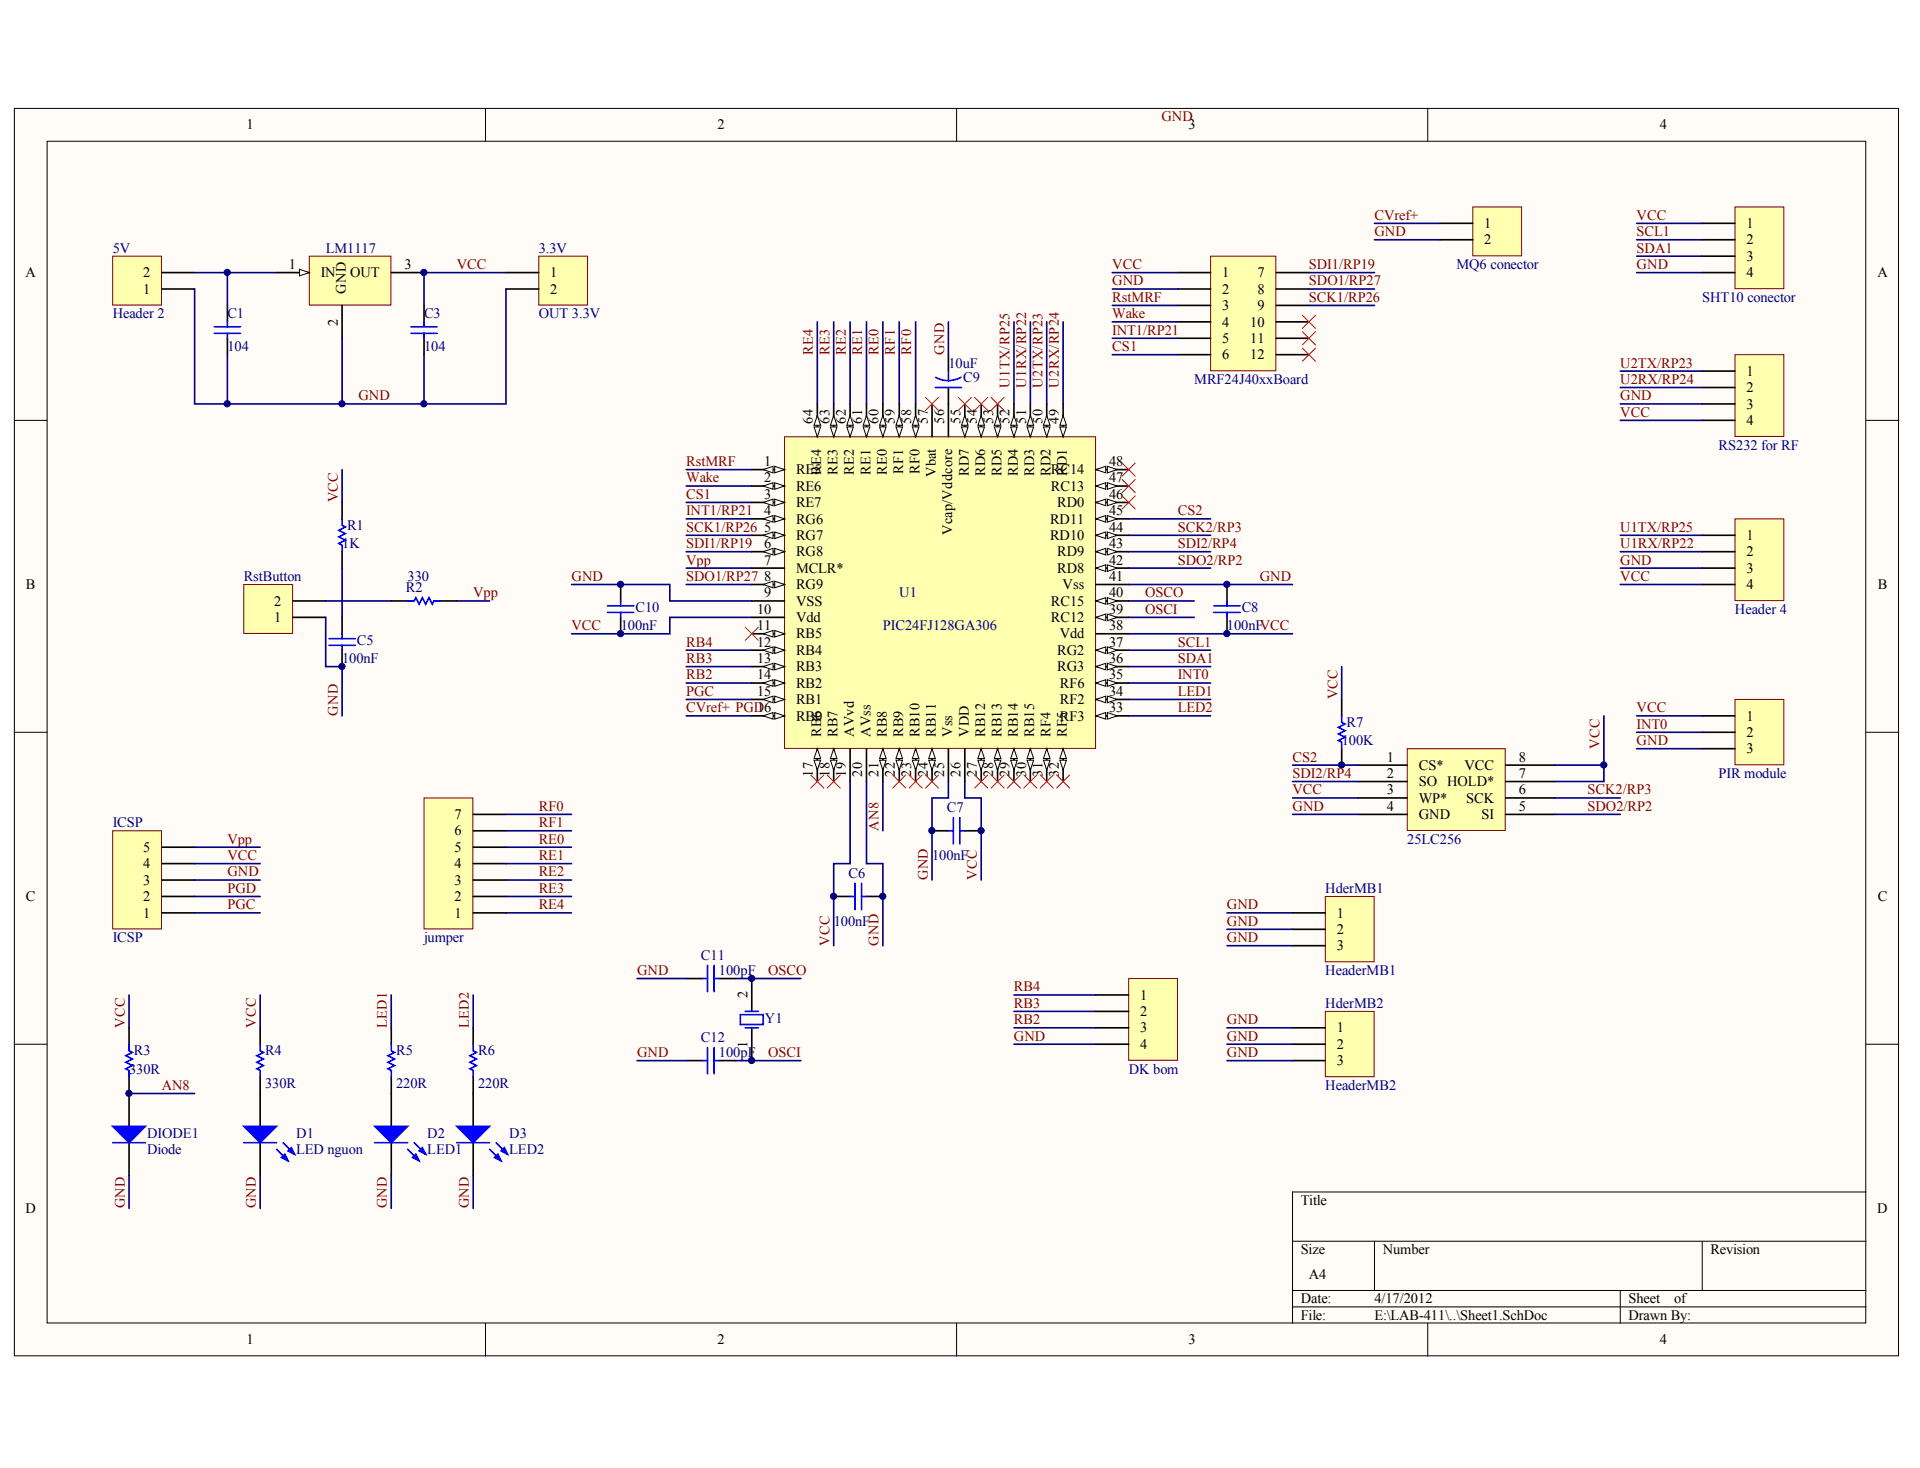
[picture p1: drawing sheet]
<svg xmlns="http://www.w3.org/2000/svg" width="271mm" height="207mm" viewBox="0 0 271 207" stroke-linecap="round" stroke-linejoin="round" font-family="sans-serif">
<defs><g id="words">
<g font-size="2" fill="#800000">
<text x="163.9" y="17.1">GND</text>
<text x="194" y="31">CVref+</text>
<text x="194" y="33.3">GND</text>
<text x="231" y="33.3">SCL1</text>
<text x="231" y="35.6">SDA1</text>
<text x="231" y="31">VCC</text>
<text x="64.5" y="38">VCC</text>
<text x="157" y="40.3">GND</text>
<text x="157" y="38">VCC</text>
<text x="184.7" y="38">SDI1/RP19</text>
<text x="184.7" y="40.3">SDO1/RP27</text>
<text x="231" y="38">GND</text>
<text x="157" y="42.6">RstMRF</text>
<text x="157" y="44.9">Wake</text>
<text x="157" y="47.2">INT1/RP21</text>
<text x="184.7" y="42.6">SCK1/RP26</text>
<text x="114.7" y="50" transform="rotate(-90 114.7 50)">RE4</text>
<text x="117" y="50" transform="rotate(-90 117 50)">RE3</text>
<text x="119.3" y="50" transform="rotate(-90 119.3 50)">RE2</text>
<text x="121.7" y="50" transform="rotate(-90 121.7 50)">RE1</text>
<text x="124" y="50" transform="rotate(-90 124 50)">RE0</text>
<text x="126.3" y="50" transform="rotate(-90 126.3 50)">RF1</text>
<text x="128.6" y="50" transform="rotate(-90 128.6 50)">RF0</text>
<text x="133.2" y="50" transform="rotate(-90 133.2 50)">GND</text>
<text x="157" y="49.5">CS1</text>
<text x="228.6" y="51.8">U2TX/RP23</text>
<text x="50.6" y="56.5">GND</text>
<text x="142.5" y="54.7" transform="rotate(-90 142.5 54.7)">U1TX/RP25</text>
<text x="144.8" y="54.7" transform="rotate(-90 144.8 54.7)">U1RX/RP22</text>
<text x="147.1" y="54.7" transform="rotate(-90 147.1 54.7)">U2TX/RP23</text>
<text x="149.4" y="54.7" transform="rotate(-90 149.4 54.7)">U2RX/RP24</text>
<text x="228.6" y="54.2">U2RX/RP24</text>
<text x="228.6" y="56.5">GND</text>
<text x="228.6" y="58.8">VCC</text>
<text x="96.8" y="65.7">RstMRF</text>
<text x="47.7" y="70.9" transform="rotate(-90 47.7 70.9)">VCC</text>
<text x="96.8" y="68.1">Wake</text>
<text x="96.8" y="70.4">CS1</text>
<text x="96.8" y="72.7">INT1/RP21</text>
<text x="96.8" y="77.3">SDI1/RP19</text>
<text x="96.8" y="75">SCK1/RP26</text>
<text x="166.2" y="75">SCK2/RP3</text>
<text x="166.2" y="77.3">SDI2/RP4</text>
<text x="166.2" y="72.7">CS2</text>
<text x="228.6" y="75">U1TX/RP25</text>
<text x="228.6" y="77.3">U1RX/RP22</text>
<text x="80.6" y="82">GND</text>
<text x="96.8" y="79.6">Vpp</text>
<text x="96.8" y="82">SDO1/RP27</text>
<text x="166.2" y="79.6">SDO2/RP2</text>
<text x="177.8" y="82">GND</text>
<text x="228.6" y="79.6">GND</text>
<text x="228.6" y="82">VCC</text>
<text x="66.8" y="84.3">Vpp</text>
<text x="80.6" y="88.9">VCC</text>
<text x="161.6" y="84.3">OSCO</text>
<text x="161.6" y="86.6">OSCI</text>
<text x="96.8" y="95.9">RB2</text>
<text x="96.8" y="93.5">RB3</text>
<text x="96.8" y="91.2">RB4</text>
<text x="166.2" y="95.9">INT0</text>
<text x="166.2" y="91.2">SCL1</text>
<text x="166.2" y="93.5">SDA1</text>
<text x="47.7" y="101" transform="rotate(-90 47.7 101)">GND</text>
<text x="96.8" y="100.5">CVref+ PGD</text>
<text x="96.8" y="98.2">PGC</text>
<text x="166.2" y="98.2">LED1</text>
<text x="166.2" y="100.5">LED2</text>
<text x="188.7" y="98.7" transform="rotate(-90 188.7 98.7)">VCC</text>
<text x="231" y="100.5">VCC</text>
<text x="182.4" y="107.4">CS2</text>
<text x="225.7" y="105.6" transform="rotate(-90 225.7 105.6)">VCC</text>
<text x="231" y="102.8">INT0</text>
<text x="231" y="105.1">GND</text>
<text x="182.4" y="109.7">SDI2/RP4</text>
<text x="182.4" y="112.1">VCC</text>
<text x="224" y="112.1">SCK2/RP3</text>
<text x="32.1" y="119">Vpp</text>
<text x="76" y="114.4">RF0</text>
<text x="76" y="116.7">RF1</text>
<text x="76" y="119">RE0</text>
<text x="124" y="117.2" transform="rotate(-90 124 117.2)">AN8</text>
<text x="182.4" y="114.4">GND</text>
<text x="224" y="114.4">SDO2/RP2</text>
<text x="32.1" y="126">PGD</text>
<text x="32.1" y="121.3">VCC</text>
<text x="32.1" y="123.6">GND</text>
<text x="76" y="121.3">RE1</text>
<text x="76" y="123.6">RE2</text>
<text x="76" y="126">RE3</text>
<text x="130.9" y="124.1" transform="rotate(-90 130.9 124.1)">GND</text>
<text x="137.8" y="124.1" transform="rotate(-90 137.8 124.1)">VCC</text>
<text x="32.1" y="128.3">PGC</text>
<text x="76" y="128.3">RE4</text>
<text x="173.1" y="128.3">GND</text>
<text x="173.1" y="130.6">GND</text>
<text x="89.9" y="137.5">GND</text>
<text x="108.4" y="137.5">OSCO</text>
<text x="117" y="133.4" transform="rotate(-90 117 133.4)">VCC</text>
<text x="124" y="133.4" transform="rotate(-90 124 133.4)">GND</text>
<text x="173.1" y="132.9">GND</text>
<text x="143.1" y="142.2">RB3</text>
<text x="143.1" y="139.9">RB4</text>
<text x="17.6" y="145" transform="rotate(-90 17.6 145)">VCC</text>
<text x="36.1" y="145" transform="rotate(-90 36.1 145)">VCC</text>
<text x="54.6" y="145" transform="rotate(-90 54.6 145)">LED1</text>
<text x="66.2" y="145" transform="rotate(-90 66.2 145)">LED2</text>
<text x="89.9" y="149.1">GND</text>
<text x="108.4" y="149.1">OSCI</text>
<text x="143.1" y="144.5">RB2</text>
<text x="143.1" y="146.8">GND</text>
<text x="173.1" y="144.5">GND</text>
<text x="173.1" y="146.8">GND</text>
<text x="173.1" y="149.1">GND</text>
<text x="22.8" y="153.7">AN8</text>
<text x="17.6" y="170.5" transform="rotate(-90 17.6 170.5)">GND</text>
<text x="36.1" y="170.5" transform="rotate(-90 36.1 170.5)">GND</text>
<text x="54.6" y="170.5" transform="rotate(-90 54.6 170.5)">GND</text>
<text x="66.2" y="170.5" transform="rotate(-90 66.2 170.5)">GND</text>
</g>
<g font-size="2">
<text x="34.8" y="18.3">1</text>
<text x="101.2" y="18.3">2</text>
<text x="167.7" y="18.3">3</text>
<text x="234.2" y="18.3">4</text>
<text x="209.4" y="32.2">1</text>
<text x="209.4" y="34.5">2</text>
<text x="246.4" y="32.2">1</text>
<text x="246.4" y="34.5">2</text>
<text x="3.6" y="39.1">A</text>
<text x="20.2" y="41.4">1</text>
<text x="20.2" y="39.1">2</text>
<text x="40.8" y="38">1</text>
<text x="45.3" y="39.1">IN</text>
<text x="48.8" y="41.5" transform="rotate(-90 48.8 41.5)">GND</text>
<text x="49.4" y="39.1">OUT</text>
<text x="57.1" y="38">3</text>
<text x="77.6" y="39.1">1</text>
<text x="77.6" y="41.4">2</text>
<text x="172.4" y="39.1">1</text>
<text x="172.4" y="41.4">2</text>
<text x="177.4" y="39.1">7</text>
<text x="177.4" y="41.4">8</text>
<text x="246.4" y="36.8">3</text>
<text x="246.4" y="39.1">4</text>
<text x="264.9" y="39.1">A</text>
<text x="47.7" y="46" transform="rotate(-90 47.7 46)">2</text>
<text x="172.4" y="43.7">3</text>
<text x="172.4" y="46.1">4</text>
<text x="176.4" y="46.1">10</text>
<text x="177.4" y="43.7">9</text>
<text x="172.4" y="48.4">5</text>
<text x="172.4" y="50.7">6</text>
<text x="176.4" y="48.4">11</text>
<text x="176.4" y="50.7">12</text>
<text x="246.4" y="53">1</text>
<text x="114.7" y="59.8" transform="rotate(-90 114.7 59.8)">64</text>
<text x="117" y="59.8" transform="rotate(-90 117 59.8)">63</text>
<text x="119.3" y="59.8" transform="rotate(-90 119.3 59.8)">62</text>
<text x="121.7" y="59.8" transform="rotate(-90 121.7 59.8)">61</text>
<text x="124" y="59.8" transform="rotate(-90 124 59.8)">60</text>
<text x="126.3" y="59.8" transform="rotate(-90 126.3 59.8)">59</text>
<text x="128.6" y="59.8" transform="rotate(-90 128.6 59.8)">58</text>
<text x="130.9" y="59.8" transform="rotate(-90 130.9 59.8)">57</text>
<text x="133.2" y="59.8" transform="rotate(-90 133.2 59.8)">56</text>
<text x="135.5" y="59.8" transform="rotate(-90 135.5 59.8)">55</text>
<text x="137.8" y="59.8" transform="rotate(-90 137.8 59.8)">54</text>
<text x="140.2" y="59.8" transform="rotate(-90 140.2 59.8)">53</text>
<text x="142.5" y="59.8" transform="rotate(-90 142.5 59.8)">52</text>
<text x="144.8" y="59.8" transform="rotate(-90 144.8 59.8)">51</text>
<text x="147.1" y="59.8" transform="rotate(-90 147.1 59.8)">50</text>
<text x="149.4" y="59.8" transform="rotate(-90 149.4 59.8)">49</text>
<text x="246.4" y="55.3">2</text>
<text x="246.4" y="57.6">3</text>
<text x="246.4" y="60">4</text>
<text x="107.8" y="65.7">1</text>
<text x="156.5" y="65.7">48</text>
<text x="107.8" y="68.1">2</text>
<text x="107.8" y="70.4">3</text>
<text x="112.3" y="66.9">RE5</text>
<text x="112.3" y="69.2">RE6</text>
<text x="112.3" y="71.5">RE7</text>
<text x="115.9" y="66.9" transform="rotate(-90 115.9 66.9)">RE4</text>
<text x="118.2" y="66.9" transform="rotate(-90 118.2 66.9)">RE3</text>
<text x="120.5" y="66.9" transform="rotate(-90 120.5 66.9)">RE2</text>
<text x="122.8" y="66.9" transform="rotate(-90 122.8 66.9)">RE1</text>
<text x="125.1" y="66.9" transform="rotate(-90 125.1 66.9)">RE0</text>
<text x="127.4" y="66.9" transform="rotate(-90 127.4 66.9)">RF1</text>
<text x="129.8" y="66.9" transform="rotate(-90 129.8 66.9)">RF0</text>
<text x="132.1" y="67.3" transform="rotate(-90 132.1 67.3)">Vbat</text>
<text x="136.7" y="67.2" transform="rotate(-90 136.7 67.2)">RD7</text>
<text x="139" y="67.2" transform="rotate(-90 139 67.2)">RD6</text>
<text x="141.3" y="67.2" transform="rotate(-90 141.3 67.2)">RD5</text>
<text x="143.6" y="67.2" transform="rotate(-90 143.6 67.2)">RD4</text>
<text x="145.9" y="67.2" transform="rotate(-90 145.9 67.2)">RD3</text>
<text x="148.3" y="67.2" transform="rotate(-90 148.3 67.2)">RD2</text>
<text x="148.3" y="69.2">RC13</text>
<text x="148.3" y="66.9">RC14</text>
<text x="149.2" y="71.5">RD0</text>
<text x="150.6" y="67.2" transform="rotate(-90 150.6 67.2)">RD1</text>
<text x="156.5" y="70.4">46</text>
<text x="156.5" y="68.1">47</text>
<text x="107.8" y="72.7">4</text>
<text x="107.8" y="75">5</text>
<text x="107.8" y="77.3">6</text>
<text x="112.3" y="73.8">RG6</text>
<text x="112.3" y="76.2">RG7</text>
<text x="134.4" y="75.5" transform="rotate(-90 134.4 75.5)">Vcap/Vddcore</text>
<text x="148.2" y="76.2">RD10</text>
<text x="148.2" y="73.8">RD11</text>
<text x="156.5" y="77.3">43</text>
<text x="156.5" y="75">44</text>
<text x="156.5" y="72.7">45</text>
<text x="246.4" y="76.2">1</text>
<text x="3.7" y="83.1">B</text>
<text x="107.8" y="79.6">7</text>
<text x="107.8" y="82">8</text>
<text x="112.3" y="78.5">RG8</text>
<text x="112.3" y="80.8">MCLR*</text>
<text x="112.3" y="83.1">RG9</text>
<text x="149.2" y="80.8">RD8</text>
<text x="149.2" y="78.5">RD9</text>
<text x="149.9" y="83.1">Vss</text>
<text x="156.5" y="82">41</text>
<text x="156.5" y="79.6">42</text>
<text x="246.4" y="78.5">2</text>
<text x="246.4" y="80.8">3</text>
<text x="246.4" y="83.1">4</text>
<text x="265" y="83.1">B</text>
<text x="38.7" y="87.7">1</text>
<text x="38.7" y="85.4">2</text>
<text x="106.8" y="86.6">10</text>
<text x="106.8" y="88.9">11</text>
<text x="107.8" y="84.3">9</text>
<text x="112.3" y="85.4">VSS</text>
<text x="112.3" y="87.7">Vdd</text>
<text x="148.3" y="87.7">RC12</text>
<text x="148.3" y="85.4">RC15</text>
<text x="156.5" y="88.9">38</text>
<text x="156.5" y="86.6">39</text>
<text x="156.5" y="84.3">40</text>
<text x="106.8" y="91.2">12</text>
<text x="106.8" y="93.5">13</text>
<text x="106.8" y="95.9">14</text>
<text x="112.3" y="90.1">RB5</text>
<text x="112.3" y="92.4">RB4</text>
<text x="112.3" y="94.7">RB3</text>
<text x="149.2" y="94.7">RG3</text>
<text x="149.2" y="92.4">RG2</text>
<text x="149.5" y="90.1">Vdd</text>
<text x="156.5" y="95.9">35</text>
<text x="156.5" y="93.5">36</text>
<text x="156.5" y="91.2">37</text>
<text x="106.8" y="98.2">15</text>
<text x="106.8" y="100.5">16</text>
<text x="112.3" y="97">RB2</text>
<text x="112.3" y="99.3">RB1</text>
<text x="112.3" y="101.6">RB0</text>
<text x="149.5" y="101.6">RF3</text>
<text x="149.5" y="99.3">RF2</text>
<text x="149.5" y="97">RF6</text>
<text x="156.5" y="100.5">33</text>
<text x="156.5" y="98.2">34</text>
<text x="246.4" y="101.6">1</text>
<text x="115.9" y="104" transform="rotate(-90 115.9 104)">RB6</text>
<text x="118.2" y="104" transform="rotate(-90 118.2 104)">RB7</text>
<text x="120.5" y="104" transform="rotate(-90 120.5 104)">AVvd</text>
<text x="122.8" y="104" transform="rotate(-90 122.8 104)">AVss</text>
<text x="125.1" y="104" transform="rotate(-90 125.1 104)">RB8</text>
<text x="127.4" y="104" transform="rotate(-90 127.4 104)">RB9</text>
<text x="129.8" y="104" transform="rotate(-90 129.8 104)">RB10</text>
<text x="132.1" y="104" transform="rotate(-90 132.1 104)">RB11</text>
<text x="134.4" y="104" transform="rotate(-90 134.4 104)">Vss</text>
<text x="136.7" y="104" transform="rotate(-90 136.7 104)">VDD</text>
<text x="139" y="104" transform="rotate(-90 139 104)">RB12</text>
<text x="141.3" y="104" transform="rotate(-90 141.3 104)">RB13</text>
<text x="143.6" y="104" transform="rotate(-90 143.6 104)">RB14</text>
<text x="145.9" y="104" transform="rotate(-90 145.9 104)">RB15</text>
<text x="148.3" y="104" transform="rotate(-90 148.3 104)">RF4</text>
<text x="150.6" y="104" transform="rotate(-90 150.6 104)">RF5</text>
<text x="195.7" y="107.4">1</text>
<text x="214.3" y="107.4">8</text>
<text x="246.4" y="104">2</text>
<text x="246.4" y="106.3">3</text>
<text x="114.7" y="109.6" transform="rotate(-90 114.7 109.6)">17</text>
<text x="117" y="109.6" transform="rotate(-90 117 109.6)">18</text>
<text x="119.3" y="109.6" transform="rotate(-90 119.3 109.6)">19</text>
<text x="121.7" y="109.6" transform="rotate(-90 121.7 109.6)">20</text>
<text x="124" y="109.6" transform="rotate(-90 124 109.6)">21</text>
<text x="126.3" y="109.6" transform="rotate(-90 126.3 109.6)">22</text>
<text x="128.6" y="109.6" transform="rotate(-90 128.6 109.6)">23</text>
<text x="130.9" y="109.6" transform="rotate(-90 130.9 109.6)">24</text>
<text x="133.2" y="109.6" transform="rotate(-90 133.2 109.6)">25</text>
<text x="135.5" y="109.6" transform="rotate(-90 135.5 109.6)">26</text>
<text x="137.8" y="109.6" transform="rotate(-90 137.8 109.6)">27</text>
<text x="140.2" y="109.6" transform="rotate(-90 140.2 109.6)">28</text>
<text x="142.5" y="109.6" transform="rotate(-90 142.5 109.6)">29</text>
<text x="144.8" y="109.6" transform="rotate(-90 144.8 109.6)">30</text>
<text x="147.1" y="109.6" transform="rotate(-90 147.1 109.6)">31</text>
<text x="149.4" y="109.6" transform="rotate(-90 149.4 109.6)">32</text>
<text x="195.7" y="109.7">2</text>
<text x="195.7" y="112.1">3</text>
<text x="200.2" y="108.6">CS*</text>
<text x="200.2" y="110.9">SO HOLD*</text>
<text x="200.2" y="113.2">WP*</text>
<text x="206.6" y="108.6">VCC</text>
<text x="206.9" y="113.2">SCK</text>
<text x="214.3" y="112.1">6</text>
<text x="214.3" y="109.7">7</text>
<text x="64.1" y="117.9">6</text>
<text x="64.1" y="115.5">7</text>
<text x="195.7" y="114.4">4</text>
<text x="200.2" y="115.5">GND</text>
<text x="209.1" y="115.5">SI</text>
<text x="214.3" y="114.4">5</text>
<text x="20.2" y="124.8">3</text>
<text x="20.2" y="122.5">4</text>
<text x="20.2" y="120.2">5</text>
<text x="64.1" y="124.8">3</text>
<text x="64.1" y="122.5">4</text>
<text x="64.1" y="120.2">5</text>
<text x="3.7" y="127.1">C</text>
<text x="20.2" y="129.4">1</text>
<text x="20.2" y="127.1">2</text>
<text x="64.1" y="129.4">1</text>
<text x="64.1" y="127.1">2</text>
<text x="188.6" y="129.4">1</text>
<text x="188.6" y="131.7">2</text>
<text x="265" y="127.1">C</text>
<text x="188.6" y="134.1">3</text>
<text x="105.5" y="140.8" transform="rotate(-90 105.5 140.8)">2</text>
<text x="160.9" y="141">1</text>
<text x="160.9" y="143.3">2</text>
<text x="105.5" y="147.9" transform="rotate(-90 105.5 147.9)">1</text>
<text x="160.9" y="145.6">3</text>
<text x="160.9" y="148">4</text>
<text x="188.6" y="145.6">1</text>
<text x="188.6" y="148">2</text>
<text x="188.6" y="150.3">3</text>
<text x="3.6" y="171.1">D</text>
<text x="183.5" y="170">Title</text>
<text x="264.9" y="171.1">D</text>
<text x="183.5" y="176.9">Size</text>
<text x="195.1" y="176.9">Number</text>
<text x="241.4" y="176.9">Revision</text>
<text x="183.5" y="183.9">Date:</text>
<text x="184.7" y="180.4">A4</text>
<text x="194" y="183.9">4/17/2012</text>
<text x="229.8" y="183.9">Sheet</text>
<text x="236.2" y="183.9">of</text>
<text x="34.8" y="189.6">1</text>
<text x="101.2" y="189.6">2</text>
<text x="167.7" y="189.6">3</text>
<text x="183.5" y="186.2">File:</text>
<text x="194" y="186.2">E:\LAB-411\..\Sheet1.SchDoc</text>
<text x="229.8" y="186.2">Drawn By:</text>
<text x="234.2" y="189.6">4</text>
</g>
<g font-size="2" fill="#000080">
<text x="15.9" y="35.6">5V</text>
<text x="46" y="35.6">LM1117</text>
<text x="76" y="35.6">3.3V</text>
<text x="205.5" y="38">MQ6 conector</text>
<text x="15.9" y="44.9">Header 2</text>
<text x="32.1" y="44.9">C1</text>
<text x="59.8" y="44.9">C3</text>
<text x="76" y="44.9">OUT 3.3V</text>
<text x="240.2" y="42.6">SHT10 conector</text>
<text x="32.1" y="49.5">104</text>
<text x="59.8" y="49.5">104</text>
<text x="133.8" y="51.8">10uF</text>
<text x="135.9" y="53.9">C9</text>
<text x="168.5" y="54.2">MRF24J40xxBoard</text>
<text x="242.5" y="63.4">RS232 for RF</text>
<text x="48.3" y="77.3">1K</text>
<text x="49" y="74.8">R1</text>
<text x="34.4" y="82">RstButton</text>
<text x="57.3" y="83.6">R2</text>
<text x="57.5" y="82">330</text>
<text x="87.6" y="88.9">100nF</text>
<text x="89.7" y="86.4">C10</text>
<text x="124.6" y="88.9">PIC24FJ128GA306</text>
<text x="126.9" y="84.3">U1</text>
<text x="173.1" y="88.9">100nFVCC</text>
<text x="175.2" y="86.4">C8</text>
<text x="244.8" y="86.6">Header 4</text>
<text x="48.3" y="93.5">100nF</text>
<text x="50.4" y="91">C5</text>
<text x="189.3" y="105.1">100K</text>
<text x="190" y="102.6">R7</text>
<text x="242.5" y="109.7">PIR module</text>
<text x="15.9" y="116.7">ICSP</text>
<text x="133.6" y="114.6">C7</text>
<text x="198.6" y="119">25LC256</text>
<text x="119.7" y="123.9">C6</text>
<text x="131.5" y="121.3">100nF</text>
<text x="187" y="126">HderMB1</text>
<text x="117.6" y="130.6">100nF</text>
<text x="15.9" y="132.9">ICSP</text>
<text x="59.8" y="132.9">jumper</text>
<text x="98.9" y="135.5">C11</text>
<text x="101.5" y="137.5">100pF</text>
<text x="187" y="137.5">HeaderMB1</text>
<text x="187" y="142.2">HderMB2</text>
<text x="18.9" y="148.9">R3</text>
<text x="37.4" y="148.9">R4</text>
<text x="55.9" y="148.9">R5</text>
<text x="67.5" y="148.9">R6</text>
<text x="98.9" y="147">C12</text>
<text x="101.5" y="149.1">100pF</text>
<text x="107.9" y="144.3">Y1</text>
<text x="18.2" y="151.4">330R</text>
<text x="37.4" y="153.5">330R</text>
<text x="55.9" y="153.5">220R</text>
<text x="67.5" y="153.5">220R</text>
<text x="159.3" y="151.4">DK bom</text>
<text x="187" y="153.7">HeaderMB2</text>
<text x="20.8" y="160.5">DIODE1</text>
<text x="41.8" y="160.5">D1</text>
<text x="60.3" y="160.5">D2</text>
<text x="71.9" y="160.5">D3</text>
<text x="20.8" y="162.8">Diode</text>
<text x="41.8" y="162.8">LED nguon</text>
<text x="60.3" y="162.8">LED1</text>
<text x="71.9" y="162.8">LED2</text>
</g>
</g></defs>
<g fill="#fffcf8" stroke="#000" stroke-width=".14">
<path d="M2 15.3h265.9v176h-265.9z"/>
<path d="M6.6 19.9h256.7v166.7h-256.7z"/>
</g>
<g fill="none" stroke="#000" stroke-width=".14">
<path d="M68.5 15.3v4.6M135 15.3v4.6M201.5 15.3v4.6M2 59.3h4.6M263.3 59.3h4.7M2 103.3h4.6M263.3 103.3h4.7M2 147.3h4.6M263.3 147.3h4.7M182.4 175.1h80.9M194 175.1v6.9M240.2 175.1v6.9"/>
<path d="M263.3 168.1h-80.9v18.6M68.5 186.7v4.6M135 186.7v4.6M182.4 182h80.9M182.4 184.4h80.9M201.5 186.7v4.6M228.6 182v4.7"/>
</g>
<path d="M110.7 61.6h43.9v44h-43.9z" fill="#ffffb0" stroke="#800000" stroke-width=".14"/>
<path d="M106.1 66.2h4.6" fill="none" stroke="#000" stroke-width=".23"/>
<g fill="#fffcf8" stroke="#000" stroke-width=".14">
<path d="M109.3 65.8l1.4 .4-1.4 .5z"/>
<path d="M107.7 66.2l1.4-.4v.9z"/>
</g>
<path d="M106.1 68.6h4.6" fill="none" stroke="#000" stroke-width=".23"/>
<g fill="#fffcf8" stroke="#000" stroke-width=".14">
<path d="M109.3 68.1l1.4 .5-1.4 .4z"/>
<path d="M107.7 68.6l1.4-.5v.9z"/>
</g>
<path d="M106.1 70.9h4.6" fill="none" stroke="#000" stroke-width=".23"/>
<g fill="#fffcf8" stroke="#000" stroke-width=".14">
<path d="M109.3 70.4l1.4 .5-1.4 .4z"/>
<path d="M107.7 70.9l1.4-.5v.9z"/>
</g>
<path d="M106.1 73.2h4.6" fill="none" stroke="#000" stroke-width=".23"/>
<g fill="#fffcf8" stroke="#000" stroke-width=".14">
<path d="M109.3 72.7l1.4 .5-1.4 .5z"/>
<path d="M107.7 73.2l1.4-.5v1z"/>
</g>
<path d="M106.1 75.5h4.6" fill="none" stroke="#000" stroke-width=".23"/>
<g fill="#fffcf8" stroke="#000" stroke-width=".14">
<path d="M109.3 75l1.4 .5-1.4 .5z"/>
<path d="M107.7 75.5l1.4-.5v1z"/>
</g>
<path d="M106.1 77.8h4.6" fill="none" stroke="#000" stroke-width=".23"/>
<g fill="#fffcf8" stroke="#000" stroke-width=".14">
<path d="M109.3 77.4l1.4 .4-1.4 .5z"/>
<path d="M107.7 77.8l1.4-.4v.9z"/>
</g>
<path d="M106.1 80.1h4.6M106.1 82.5h4.6" fill="none" stroke="#000" stroke-width=".23"/>
<g fill="#fffcf8" stroke="#000" stroke-width=".14">
<path d="M109.3 82l1.4 .5-1.4 .4z"/>
<path d="M107.7 82.5l1.4-.5v.9z"/>
</g>
<path d="M106.1 84.8h4.6M106.1 87.1h4.6M106.1 89.4h4.6" fill="none" stroke="#000" stroke-width=".23"/>
<g fill="#fffcf8" stroke="#000" stroke-width=".14">
<path d="M109.3 88.9l1.4 .5-1.4 .5z"/>
<path d="M107.7 89.4l1.4-.5v1z"/>
</g>
<path d="M106.1 91.7h4.6" fill="none" stroke="#000" stroke-width=".23"/>
<g fill="#fffcf8" stroke="#000" stroke-width=".14">
<path d="M109.3 91.3l1.4 .4-1.4 .5z"/>
<path d="M107.7 91.7l1.4-.4v.9z"/>
</g>
<path d="M106.1 94h4.6" fill="none" stroke="#000" stroke-width=".23"/>
<g fill="#fffcf8" stroke="#000" stroke-width=".14">
<path d="M109.3 93.6l1.4 .4-1.4 .5z"/>
<path d="M107.7 94l1.4-.4v.9z"/>
</g>
<path d="M106.1 96.4h4.6" fill="none" stroke="#000" stroke-width=".23"/>
<g fill="#fffcf8" stroke="#000" stroke-width=".14">
<path d="M109.3 95.9l1.4 .5-1.4 .4z"/>
<path d="M107.7 96.4l1.4-.5v.9z"/>
</g>
<path d="M106.1 98.7h4.6" fill="none" stroke="#000" stroke-width=".23"/>
<g fill="#fffcf8" stroke="#000" stroke-width=".14">
<path d="M109.3 98.2l1.4 .5-1.4 .4z"/>
<path d="M107.7 98.7l1.4-.5v.9z"/>
</g>
<path d="M106.1 101h4.6" fill="none" stroke="#000" stroke-width=".23"/>
<g fill="#fffcf8" stroke="#000" stroke-width=".14">
<path d="M109.3 100.5l1.4 .5-1.4 .4z"/>
<path d="M107.7 101l1.4-.5v.9z"/>
</g>
<path d="M115.3 105.6v4.6" fill="none" stroke="#000" stroke-width=".23"/>
<g fill="#fffcf8" stroke="#000" stroke-width=".14">
<path d="M115.3 105.6l.5 1.4h-.9z"/>
<path d="M114.9 107.2h.9l-.5 1.4z"/>
</g>
<path d="M117.6 105.6v4.6" fill="none" stroke="#000" stroke-width=".23"/>
<g fill="#fffcf8" stroke="#000" stroke-width=".14">
<path d="M117.6 105.6l.5 1.4h-.9z"/>
<path d="M117.2 107.2h.9l-.5 1.4z"/>
</g>
<path d="M120 105.6v4.6M122.3 105.6v4.6M124.6 105.6v4.6" fill="none" stroke="#000" stroke-width=".23"/>
<g fill="#fffcf8" stroke="#000" stroke-width=".14">
<path d="M124.6 105.6l.4 1.4h-.9z"/>
<path d="M124.1 107.2h.9l-.4 1.4z"/>
</g>
<path d="M126.9 105.6v4.6" fill="none" stroke="#000" stroke-width=".23"/>
<g fill="#fffcf8" stroke="#000" stroke-width=".14">
<path d="M126.9 105.6l.5 1.4h-1z"/>
<path d="M126.4 107.2h1l-.5 1.4z"/>
</g>
<path d="M129.2 105.6v4.6" fill="none" stroke="#000" stroke-width=".23"/>
<g fill="#fffcf8" stroke="#000" stroke-width=".14">
<path d="M129.2 105.6l.5 1.4h-1z"/>
<path d="M128.7 107.2h1l-.5 1.4z"/>
</g>
<path d="M131.5 105.6v4.6" fill="none" stroke="#000" stroke-width=".23"/>
<g fill="#fffcf8" stroke="#000" stroke-width=".14">
<path d="M131.5 105.6l.5 1.4h-.9z"/>
<path d="M131.1 107.2h.9l-.5 1.4z"/>
</g>
<path d="M133.8 105.6v4.6M136.1 105.6v4.6M138.5 105.6v4.6" fill="none" stroke="#000" stroke-width=".23"/>
<g fill="#fffcf8" stroke="#000" stroke-width=".14">
<path d="M138.5 105.6l.4 1.4h-.9z"/>
<path d="M138 107.2h.9l-.4 1.4z"/>
</g>
<path d="M140.8 105.6v4.6" fill="none" stroke="#000" stroke-width=".23"/>
<g fill="#fffcf8" stroke="#000" stroke-width=".14">
<path d="M140.8 105.6l.4 1.4h-.9z"/>
<path d="M140.3 107.2h.9l-.4 1.4z"/>
</g>
<path d="M143.1 105.6v4.6" fill="none" stroke="#000" stroke-width=".23"/>
<g fill="#fffcf8" stroke="#000" stroke-width=".14">
<path d="M143.1 105.6l.4 1.4h-.9z"/>
<path d="M142.6 107.2h.9l-.4 1.4z"/>
</g>
<path d="M145.4 105.6v4.6" fill="none" stroke="#000" stroke-width=".23"/>
<g fill="#fffcf8" stroke="#000" stroke-width=".14">
<path d="M145.4 105.6l.5 1.4h-1z"/>
<path d="M144.9 107.2h1l-.5 1.4z"/>
</g>
<path d="M147.7 105.6v4.6" fill="none" stroke="#000" stroke-width=".23"/>
<g fill="#fffcf8" stroke="#000" stroke-width=".14">
<path d="M147.7 105.6l.5 1.4h-1z"/>
<path d="M147.2 107.2h1l-.5 1.4z"/>
</g>
<path d="M150 105.6v4.6" fill="none" stroke="#000" stroke-width=".23"/>
<g fill="#fffcf8" stroke="#000" stroke-width=".14">
<path d="M150 105.6l.5 1.4h-.9z"/>
<path d="M149.6 107.2h.9l-.5 1.4z"/>
</g>
<path d="M154.6 101h4.7" fill="none" stroke="#000" stroke-width=".23"/>
<g fill="#fffcf8" stroke="#000" stroke-width=".14">
<path d="M154.6 101l1.4-.5v.9z"/>
<path d="M156.3 100.5l1.3 .5-1.3 .4z"/>
</g>
<path d="M154.6 98.7h4.7" fill="none" stroke="#000" stroke-width=".23"/>
<g fill="#fffcf8" stroke="#000" stroke-width=".14">
<path d="M154.6 98.7l1.4-.5v.9z"/>
<path d="M156.3 98.2l1.3 .5-1.3 .4z"/>
</g>
<path d="M154.6 96.4h4.7" fill="none" stroke="#000" stroke-width=".23"/>
<g fill="#fffcf8" stroke="#000" stroke-width=".14">
<path d="M154.6 96.4l1.4-.5v.9z"/>
<path d="M156.3 95.9l1.3 .5-1.3 .4z"/>
</g>
<path d="M154.6 94h4.7" fill="none" stroke="#000" stroke-width=".23"/>
<g fill="#fffcf8" stroke="#000" stroke-width=".14">
<path d="M154.6 94l1.4-.4v.9z"/>
<path d="M156.3 93.6l1.3 .4-1.3 .5z"/>
</g>
<path d="M154.6 91.7h4.7" fill="none" stroke="#000" stroke-width=".23"/>
<g fill="#fffcf8" stroke="#000" stroke-width=".14">
<path d="M154.6 91.7l1.4-.4v.9z"/>
<path d="M156.3 91.3l1.3 .4-1.3 .5z"/>
</g>
<path d="M154.6 89.4h4.7M154.6 87.1h4.7" fill="none" stroke="#000" stroke-width=".23"/>
<g fill="#fffcf8" stroke="#000" stroke-width=".14">
<path d="M154.6 87.1l1.4-.5v.9z"/>
<path d="M156.3 86.6l1.3 .5-1.3 .4z"/>
</g>
<path d="M154.6 84.8h4.7" fill="none" stroke="#000" stroke-width=".23"/>
<g fill="#fffcf8" stroke="#000" stroke-width=".14">
<path d="M154.6 84.8l1.4-.5v.9z"/>
<path d="M156.3 84.3l1.3 .5-1.3 .4z"/>
</g>
<path d="M154.6 82.5h4.7M154.6 80.1h4.7" fill="none" stroke="#000" stroke-width=".23"/>
<g fill="#fffcf8" stroke="#000" stroke-width=".14">
<path d="M154.6 80.1l1.4-.4v.9z"/>
<path d="M156.3 79.7l1.3 .4-1.3 .5z"/>
</g>
<path d="M154.6 77.8h4.7" fill="none" stroke="#000" stroke-width=".23"/>
<g fill="#fffcf8" stroke="#000" stroke-width=".14">
<path d="M154.6 77.8l1.4-.4v.9z"/>
<path d="M156.3 77.4l1.3 .4-1.3 .5z"/>
</g>
<path d="M154.6 75.5h4.7" fill="none" stroke="#000" stroke-width=".23"/>
<g fill="#fffcf8" stroke="#000" stroke-width=".14">
<path d="M154.6 75.5l1.4-.5v1z"/>
<path d="M156.3 75l1.3 .5-1.3 .5z"/>
</g>
<path d="M154.6 73.2h4.7" fill="none" stroke="#000" stroke-width=".23"/>
<g fill="#fffcf8" stroke="#000" stroke-width=".14">
<path d="M154.6 73.2l1.4-.5v1z"/>
<path d="M156.3 72.7l1.3 .5-1.3 .5z"/>
</g>
<path d="M154.6 70.9h4.7" fill="none" stroke="#000" stroke-width=".23"/>
<g fill="#fffcf8" stroke="#000" stroke-width=".14">
<path d="M154.6 70.9l1.4-.5v.9z"/>
<path d="M156.3 70.4l1.3 .5-1.3 .4z"/>
</g>
<path d="M154.6 68.6h4.7" fill="none" stroke="#000" stroke-width=".23"/>
<g fill="#fffcf8" stroke="#000" stroke-width=".14">
<path d="M154.6 68.6l1.4-.5v.9z"/>
<path d="M156.3 68.1l1.3 .5-1.3 .4z"/>
</g>
<path d="M154.6 66.2h4.7" fill="none" stroke="#000" stroke-width=".23"/>
<g fill="#fffcf8" stroke="#000" stroke-width=".14">
<path d="M154.6 66.2l1.4-.4v.9z"/>
<path d="M156.3 65.8l1.3 .4-1.3 .5z"/>
</g>
<path d="M150 57v4.6" fill="none" stroke="#000" stroke-width=".23"/>
<g fill="#fffcf8" stroke="#000" stroke-width=".14">
<path d="M149.6 60.2h.9l-.5 1.4z"/>
<path d="M150 58.6l.5 1.4h-.9z"/>
</g>
<path d="M147.7 57v4.6" fill="none" stroke="#000" stroke-width=".23"/>
<g fill="#fffcf8" stroke="#000" stroke-width=".14">
<path d="M147.2 60.2h1l-.5 1.4z"/>
<path d="M147.7 58.6l.5 1.4h-1z"/>
</g>
<path d="M145.4 57v4.6" fill="none" stroke="#000" stroke-width=".23"/>
<g fill="#fffcf8" stroke="#000" stroke-width=".14">
<path d="M144.9 60.2h1l-.5 1.4z"/>
<path d="M145.4 58.6l.5 1.4h-1z"/>
</g>
<path d="M143.1 57v4.6" fill="none" stroke="#000" stroke-width=".23"/>
<g fill="#fffcf8" stroke="#000" stroke-width=".14">
<path d="M142.6 60.2h.9l-.4 1.4z"/>
<path d="M143.1 58.6l.4 1.4h-.9z"/>
</g>
<path d="M140.8 57v4.6" fill="none" stroke="#000" stroke-width=".23"/>
<g fill="#fffcf8" stroke="#000" stroke-width=".14">
<path d="M140.3 60.2h.9l-.4 1.4z"/>
<path d="M140.8 58.6l.4 1.4h-.9z"/>
</g>
<path d="M138.5 57v4.6" fill="none" stroke="#000" stroke-width=".23"/>
<g fill="#fffcf8" stroke="#000" stroke-width=".14">
<path d="M138 60.2h.9l-.4 1.4z"/>
<path d="M138.5 58.6l.4 1.4h-.9z"/>
</g>
<path d="M136.1 57v4.6" fill="none" stroke="#000" stroke-width=".23"/>
<g fill="#fffcf8" stroke="#000" stroke-width=".14">
<path d="M135.7 60.2h.9l-.5 1.4z"/>
<path d="M136.1 58.6l.5 1.4h-.9z"/>
</g>
<path d="M129.2 57v4.6M131.5 57v4.6M133.8 57v4.6" fill="none" stroke="#000" stroke-width=".23"/>
<g fill="#fffcf8" stroke="#000" stroke-width=".14">
<path d="M128.7 60.2h1l-.5 1.4z"/>
<path d="M129.2 58.6l.5 1.4h-1z"/>
</g>
<path d="M126.9 57v4.6" fill="none" stroke="#000" stroke-width=".23"/>
<g fill="#fffcf8" stroke="#000" stroke-width=".14">
<path d="M126.4 60.2h1l-.5 1.4z"/>
<path d="M126.9 58.6l.5 1.4h-1z"/>
</g>
<path d="M124.6 57v4.6" fill="none" stroke="#000" stroke-width=".23"/>
<g fill="#fffcf8" stroke="#000" stroke-width=".14">
<path d="M124.1 60.2h.9l-.4 1.4z"/>
<path d="M124.6 58.6l.4 1.4h-.9z"/>
</g>
<path d="M122.3 57v4.6" fill="none" stroke="#000" stroke-width=".23"/>
<g fill="#fffcf8" stroke="#000" stroke-width=".14">
<path d="M121.8 60.2h.9l-.4 1.4z"/>
<path d="M122.3 58.6l.4 1.4h-.9z"/>
</g>
<path d="M120 57v4.6" fill="none" stroke="#000" stroke-width=".23"/>
<g fill="#fffcf8" stroke="#000" stroke-width=".14">
<path d="M119.5 60.2h.9l-.4 1.4z"/>
<path d="M120 58.6l.4 1.4h-.9z"/>
</g>
<path d="M117.6 57v4.6" fill="none" stroke="#000" stroke-width=".23"/>
<g fill="#fffcf8" stroke="#000" stroke-width=".14">
<path d="M117.2 60.2h.9l-.5 1.4z"/>
<path d="M117.6 58.6l.5 1.4h-.9z"/>
</g>
<path d="M115.3 57v4.6" fill="none" stroke="#000" stroke-width=".23"/>
<g fill="#fffcf8" stroke="#000" stroke-width=".14">
<path d="M114.9 60.2h.9l-.5 1.4z"/>
<path d="M115.3 58.6l.5 1.4h-.9z"/>
</g>
<path d="M15.9 117.2h6.9v13.8h-6.9z" fill="#ffffb0" stroke="#800000" stroke-width=".14"/>
<g fill="none" stroke="#000" stroke-width=".23">
<path d="M87.6 82.5v2.3M87.6 87.1v2.3M173.1 82.5v2.3M173.1 87.1v2.3M22.8 119.5h4.7M131.5 117.2h2.3M136.1 117.2h2.4M22.8 128.8h4.7M22.8 126.5h4.7M22.8 124.1h4.7M22.8 121.8h4.7M117.6 126.5h2.4"/>
<path d="M122.3 126.5h2.3"/>
</g>
<path d="M96.8 80.1h9.3M27.5 119.5h9.2M133.8 110.2v2.4h-2.3v11.5M136.1 110.2v2.4h2.4v11.5M27.5 126.5h9.2M27.5 128.8h9.2" fill="none" stroke="#000080" stroke-width=".23"/>
<g fill="none" stroke="#00f" stroke-width=".23">
<path d="M85.7 85.5h3.7M85.7 86.4h3.7M87.6 84.8v.7M87.6 86.4v.7M171.3 85.5h3.7M171.3 86.4h3.7M173.1 84.8v.7M173.1 86.4v.7M133.8 117.2h.7M134.5 115.3v3.7M135.4 115.3v3.7M135.4 117.2h.7"/>
<path d="M120 126.5h.7M120.7 124.6v3.7M121.6 124.6v3.7M121.6 126.5h.7"/>
</g>
<path d="M244.8 29.2h6.9v11.5h-6.9z" fill="#ffffb0" stroke="#800000" stroke-width=".14"/>
<path d="M240.2 31.5h4.6M240.2 33.8h4.6M240.2 36.1h4.6M240.2 38.5h4.6" fill="none" stroke="#000" stroke-width=".23"/>
<path d="M231 31.5h9.2M231 33.8h9.2M231 36.1h9.2M231 38.5h9.2" fill="none" stroke="#000080" stroke-width=".23"/>
<path d="M244.8 50h6.9v11.6h-6.9z" fill="#ffffb0" stroke="#800000" stroke-width=".14"/>
<path d="M240.2 52.3h4.6M240.2 54.7h4.6M240.2 57h4.6M240.2 59.3h4.6" fill="none" stroke="#000" stroke-width=".23"/>
<path d="M228.6 52.3h11.6M228.6 54.7h11.6M228.6 57h11.6M159.3 73.2h11.5" fill="none" stroke="#000080" stroke-width=".23"/>
<path d="M244.8 98.7h6.9v9.2h-6.9z" fill="#ffffb0" stroke="#800000" stroke-width=".14"/>
<path d="M240.2 101h4.6M240.2 103.3h4.6M240.2 105.6h4.6M18.2 145v2.3M18.2 151.9v7M18.2 161.2v4.6" fill="none" stroke="#000" stroke-width=".23"/>
<path d="M159.3 96.4h11.5M124.6 110.2v7M231 105.6h9.2M231 103.3h9.2M18.2 154.2h9.3" fill="none" stroke="#000080" stroke-width=".23"/>
<path d="M18.2 147.3v.9l.5 .3-1 .4 1 .5-1 .4 1 .5-1 .5 .5 .2v.9M15.9 161.2h4.6" fill="none" stroke="#00f" stroke-width=".23"/>
<path d="M15.9 158.9h4.6l-2.3 2.3z" fill="#00f" stroke="#00f" stroke-width=".23"/>
<path d="M207.8 29.2h6.9v6.9h-6.9z" fill="#ffffb0" stroke="#800000" stroke-width=".14"/>
<path d="M203.2 31.5h4.6M203.2 33.8h4.6M36.7 145v2.3M36.7 151.9v7M36.7 161.2v4.6" fill="none" stroke="#000" stroke-width=".23"/>
<path d="M194 31.5h9.2" fill="none" stroke="#000080" stroke-width=".23"/>
<path d="M36.7 147.3v.9l.5 .3-1 .4 1 .5-1 .4 1 .5-1 .5 .5 .2v.9M34.4 161.2h4.6M39 162.1l1.6 1.6M39.9 161.2l1.7 1.6" fill="none" stroke="#00f" stroke-width=".23"/>
<g fill="#00f" stroke="#00f" stroke-width=".23">
<path d="M34.4 158.9h4.6l-2.3 2.3z"/>
<path d="M40.2 162.8l.4 .9-.9-.4z"/>
<path d="M41.1 161.9l.5 .9-1-.4z"/>
</g>
<path d="M43.6 36.1h11.6v6.9h-11.6z" fill="#ffffb0" stroke="#800000" stroke-width=".14"/>
<path d="M39 38.5h4.6" fill="none" stroke="#000" stroke-width=".23"/>
<path d="M42.3 38l1.3 .5-1.3 .4z" fill="#fffcf8" stroke="#000" stroke-width=".14"/>
<path d="M55.2 38.5h4.6M32.1 43.1v2.3M32.1 47.7v2.3M48.3 43.1v4.6M59.8 43.1v2.3M59.8 47.7v2.3" fill="none" stroke="#000" stroke-width=".23"/>
<path d="M30.2 46.1h3.7M30.2 47h3.7M32.1 45.4v.7M32.1 47v.7M58 46.1h3.7M58 47h3.7M59.8 45.4v.7M59.8 47v.7" fill="none" stroke="#00f" stroke-width=".23"/>
<path d="M15.9 36.1h6.9v6.9h-6.9z" fill="#ffffb0" stroke="#800000" stroke-width=".14"/>
<path d="M22.8 38.5h4.7M22.8 40.8h4.7" fill="none" stroke="#000" stroke-width=".23"/>
<path d="M76 36.1h6.9v6.9h-6.9z" fill="#ffffb0" stroke="#800000" stroke-width=".14"/>
<path d="M71.4 38.5h4.6M71.4 40.8h4.6M133.8 50v2.3M133.8 54.7v2.3" fill="none" stroke="#000" stroke-width=".23"/>
<g fill="none" stroke="#000080" stroke-width=".23">
<path d="M71.4 38.5h-11.6v4.6M27.5 40.8v16.2h43.9v-16.2M32.1 50v7M48.3 47.7v9.3M59.8 50v7M96.8 77.8h9.3M96.8 75.5h9.3M96.8 73.2h9.3M96.8 70.9h9.3M96.8 68.6h9.3M96.8 66.2h9.3M96.8 82.5h9.3"/>
<path d="M96.8 98.7h9.3M159.3 91.7h11.5M159.3 94h11.5M96.8 101h9.3"/>
</g>
<path d="M132 54.7h3.7M133.8 52.3v1.4M135.6 53.2a3.7 3.7 0 0 1-3.6 0" fill="none" stroke="#00f" stroke-width=".23"/>
<path d="M244.8 73.2h6.9v11.5h-6.9z" fill="#ffffb0" stroke="#800000" stroke-width=".14"/>
<path d="M240.2 75.5h4.6M240.2 77.8h4.6M240.2 80.1h4.6M240.2 82.5h4.6" fill="none" stroke="#000" stroke-width=".23"/>
<g fill="none" stroke="#000080" stroke-width=".23">
<path d="M143.1 45.4v11.6M145.4 45.4v11.6M147.7 45.4v11.6M150 45.4v11.6M159.3 75.5h11.5M159.3 77.8h11.5M228.6 75.5h11.6M228.6 77.8h11.6M96.8 96.4h9.3M96.8 94h9.3M96.8 91.7h9.3M159.3 80.1h11.5"/>
<path d="M228.6 80.1h11.6"/>
</g>
<path d="M159.3 138h6.9v11.6h-6.9z" fill="#ffffb0" stroke="#800000" stroke-width=".14"/>
<g fill="none" stroke="#000" stroke-width=".23">
<path d="M96.8 138h2.3M101.5 138h2.3M106.1 138v4.7M55.2 145v2.3M55.2 151.9v7M66.8 145v2.3M66.8 151.9v7M96.8 149.6h2.3M101.5 149.6h2.3M106.1 145v4.6M154.6 140.4h4.7M154.6 142.7h4.7"/>
<path d="M154.6 145h4.7M154.6 147.3h4.7M55.2 161.2v4.6M66.8 161.2v4.6"/>
</g>
<path d="M159.3 98.7h11.5M159.3 84.8h9.2M159.3 87.1h9.2M159.3 101h11.5M103.8 138h9.2M55.2 140.4v4.6M66.8 140.4v4.6M103.8 149.6h9.2M143.1 140.4h11.5M143.1 142.7h11.5M143.1 145h11.5" fill="none" stroke="#000080" stroke-width=".23"/>
<g fill="#00f" stroke="#00f" stroke-width=".23">
<path d="M52.9 158.9h4.6l-2.3 2.3z"/>
<path d="M58.7 162.8l.4 .9-.9-.4z"/>
<path d="M59.6 161.9l.5 .9-1-.4z"/>
<path d="M64.5 158.9h4.6l-2.3 2.3z"/>
<path d="M70.2 162.8l.5 .9-.9-.4z"/>
<path d="M71.2 161.9l.4 .9-.9-.4z"/>
</g>
<g fill="none" stroke="#00f" stroke-width=".23">
<path d="M99.1 138h.7M99.8 136.2v3.7M100.8 136.2v3.7M100.8 138h.7M55.2 147.3v.9l.5 .3-1 .4 1 .5-1 .4 1 .5-1 .5 .5 .2v.9M66.8 147.3v.9l.4 .3-.9 .4 .9 .5-.9 .4 .9 .5-.9 .5 .5 .2v.9M99.1 149.6h.7M99.8 147.8v3.7M100.8 147.8v3.7M100.8 149.6h.7M104.5 143.1h3.2v1.4h-3.2zM105.2 142.7h1.8"/>
<path d="M105.2 145h1.8M52.9 161.2h4.6M57.5 162.1l1.6 1.6M58.4 161.2l1.7 1.6M64.5 161.2h4.6M69.1 162.1l1.6 1.6M70 161.2l1.6 1.6"/>
</g>
<path d="M59.8 112.6h6.9v18.4h-6.9z" fill="#ffffb0" stroke="#800000" stroke-width=".14"/>
<path d="M66.8 119.5h4.6M66.8 117.2h4.6M66.8 114.9h4.6M66.8 128.8h4.6M66.8 126.5h4.6M66.8 124.1h4.6M66.8 121.8h4.6" fill="none" stroke="#000" stroke-width=".23"/>
<g fill="none" stroke="#000080" stroke-width=".23">
<path d="M115.3 45.4v11.6M117.6 45.4v11.6M120 45.4v11.6M122.3 45.4v11.6M124.6 45.4v11.6M126.9 45.4v11.6M129.2 45.4v11.6M71.4 114.9h9.2M71.4 117.2h9.2M71.4 119.5h9.2M71.4 121.8h9.2M71.4 124.1h9.2"/>
<path d="M71.4 126.5h9.2M71.4 128.8h9.2"/>
</g>
<g fill="none" stroke="#f00" stroke-width=".14">
<path d="M130.6 56.1l1.8 1.8M132.4 56.1l-1.8 1.8M135.2 56.1l1.9 1.8M137.1 56.1l-1.9 1.8M137.5 56.1l1.9 1.8M139.4 56.1l-1.9 1.8M139.8 56.1l1.9 1.8M141.7 56.1l-1.9 1.8M158.3 69.9l1.9 1.9M158.3 67.6l1.9 1.9M158.3 65.3l1.9 1.9M160.2 69.9l-1.9 1.9"/>
<path d="M160.2 65.3l-1.9 1.9M160.2 67.6l-1.9 1.9M105.2 88.5l1.8 1.8M107 88.5l-1.8 1.8M114.4 109.3l1.9 1.9M116.3 109.3l-1.9 1.9M116.7 109.3l1.9 1.9M118.6 109.3l-1.9 1.9M126 109.3l1.8 1.9M127.8 109.3l-1.8 1.9M128.3 109.3l1.8 1.9M130.1 109.3l-1.8 1.9"/>
<path d="M130.6 109.3l1.8 1.9M132.4 109.3l-1.8 1.9M137.5 109.3l1.9 1.9M139.4 109.3l-1.9 1.9M139.8 109.3l1.9 1.9M141.7 109.3l-1.9 1.9M142.2 109.3l1.8 1.9M144 109.3l-1.8 1.9M144.5 109.3l1.8 1.9M146.3 109.3l-1.8 1.9M146.8 109.3l1.8 1.9M148.6 109.3l-1.8 1.9"/>
<path d="M149.1 109.3l1.8 1.9M150.9 109.3l-1.8 1.9"/>
</g>
<path d="M170.8 36.1h9.2v16.2h-9.2z" fill="#ffffb0" stroke="#800000" stroke-width=".14"/>
<path d="M166.2 38.5h4.6M180.1 38.5h4.6M166.2 40.8h4.6M166.2 43.1h4.6M166.2 45.4h4.6M166.2 47.7h4.6M166.2 50h4.6M180.1 40.8h4.6M180.1 43.1h4.6M180.1 45.4h4.6M180.1 47.7h4.6M180.1 50h4.6" fill="none" stroke="#000" stroke-width=".23"/>
<g fill="none" stroke="#000080" stroke-width=".23">
<path d="M157 38.5h9.2M194 33.8h9.2M133.8 45.4v4.6M157 43.1h9.2M157 45.4h9.2M157 47.7h9.2M157 50h9.2M157 40.8h9.2M228.6 59.3h11.6M80.6 82.5h13.9v2.3h11.6M106.1 87.1h-11.6v2.3h-13.9M228.6 82.5h11.6"/>
<path d="M231 101h9.2M27.5 121.8h9.2M27.5 124.1h9.2M89.9 138h6.9M18.2 140.4v4.6M36.7 140.4v4.6M89.9 149.6h6.9M143.1 147.3h11.5M18.2 165.8v4.7M36.7 165.8v4.7M55.2 165.8v4.7M66.8 165.8v4.7"/>
</g>
<path d="M198.6 105.6h13.8v11.5h-13.8z" fill="#ffffb0" stroke="#800000" stroke-width=".14"/>
<g fill="none" stroke="#000" stroke-width=".23">
<path d="M48.3 70.9v2.3M48.3 77.8v2.3M48.3 87.1v2.3M48.3 91.7v2.3M55.2 84.8h2.3M62.1 84.8h2.4M189.3 98.7v2.3M189.3 105.6v2.3M191.6 107.9h7M191.6 110.2h7M191.6 112.6h7M191.6 114.9h7"/>
<path d="M212.5 107.9h6.9M212.5 110.2h6.9M212.5 112.6h6.9M212.5 114.9h6.9"/>
</g>
<path d="M48.3 80.1v7M159.3 89.4h23.1M159.3 82.5h23.1M189.3 94v4.7M182.4 107.9h9.2M182.4 110.2h9.2M182.4 112.6h9.2M182.4 114.9h9.2M219.4 112.6h9.2M219.4 114.9h9.2M226.3 107.9v2.3h-6.9M226.3 101v6.9h-6.9" fill="none" stroke="#000080" stroke-width=".23"/>
<path d="M48.3 73.2v.9l.4 .2-.9 .5 .9 .5-.9 .4 .9 .5-.9 .5 .5 .2v.9M46.4 90.1h3.7M46.4 91h3.7M48.3 89.4v.7M48.3 91v.7M57.5 84.8h.9l.3-.5 .4 .9 .5-.9 .5 .9 .4-.9 .5 .9 .2-.4h.9M189.3 101v.9l.5 .2-.9 .5 .9 .5-.9 .4 .9 .5-.9 .5 .4 .2v.9" fill="none" stroke="#00f" stroke-width=".23"/>
<path d="M34.4 82.5h6.9v6.9h-6.9z" fill="#ffffb0" stroke="#800000" stroke-width=".14"/>
<path d="M41.3 87.1h4.7M41.3 84.8h4.7" fill="none" stroke="#000" stroke-width=".23"/>
<path d="M27.5 38.5h4.6v4.6M32.1 38.5h6.9M184.7 38.5h9.3M184.7 43.1h9.3M184.7 40.8h9.3M48.3 66.2v4.7M46 87.1v6.9h2.3v7M46 84.8h9.2M64.5 84.8h4.6M120 110.2v11.6h-2.4v11.6M122.3 110.2v11.6h2.3v11.6" fill="none" stroke="#000080" stroke-width=".23"/>
<path d="M183.8 44.5l1.8 1.8M183.8 46.8l1.8 1.8M183.8 49.1l1.8 1.9M185.6 44.5l-1.8 1.8M185.6 46.8l-1.8 1.8M185.6 49.1l-1.8 1.9" fill="none" stroke="#f00" stroke-width=".14"/>
<path d="M187 126.5h6.9v9.2h-6.9z" fill="#ffffb0" stroke="#800000" stroke-width=".14"/>
<path d="M182.4 128.8h4.6M182.4 131.1h4.6M182.4 133.4h4.6" fill="none" stroke="#000" stroke-width=".23"/>
<path d="M187 142.7h6.9v9.2h-6.9z" fill="#ffffb0" stroke="#800000" stroke-width=".14"/>
<path d="M182.4 145h4.6M182.4 147.3h4.6M182.4 149.6h4.6" fill="none" stroke="#000" stroke-width=".23"/>
<path d="M173.1 128.8h9.3M173.1 131.1h9.3M173.1 133.4h9.3M173.1 145h9.3M173.1 147.3h9.3M173.1 149.6h9.3" fill="none" stroke="#000080" stroke-width=".23"/>
<g fill="#000080" stroke="#000080" stroke-width=".14">
<circle cx="18.2" cy="154.2" r=".44"/>
<circle cx="32.1" cy="57" r=".44"/>
<circle cx="32.1" cy="38.4" r=".44"/>
<circle cx="48.2" cy="94" r=".44"/>
<circle cx="48.2" cy="57" r=".44"/>
<circle cx="59.8" cy="57" r=".44"/>
<circle cx="59.8" cy="38.4" r=".44"/>
<circle cx="87.6" cy="89.4" r=".44"/>
<circle cx="87.6" cy="82.4" r=".44"/>
<circle cx="106.1" cy="149.6" r=".44"/>
<circle cx="106.1" cy="138" r=".44"/>
<circle cx="117.6" cy="126.4" r=".44"/>
<circle cx="124.6" cy="126.4" r=".44"/>
<circle cx="131.5" cy="117.2" r=".44"/>
<circle cx="138.4" cy="117.2" r=".44"/>
<circle cx="173.1" cy="89.4" r=".44"/>
<circle cx="173.1" cy="82.4" r=".44"/>
<circle cx="189.3" cy="107.9" r=".44"/>
<circle cx="226.3" cy="107.9" r=".44"/>
</g>
<use href="#words"/>
</svg>
